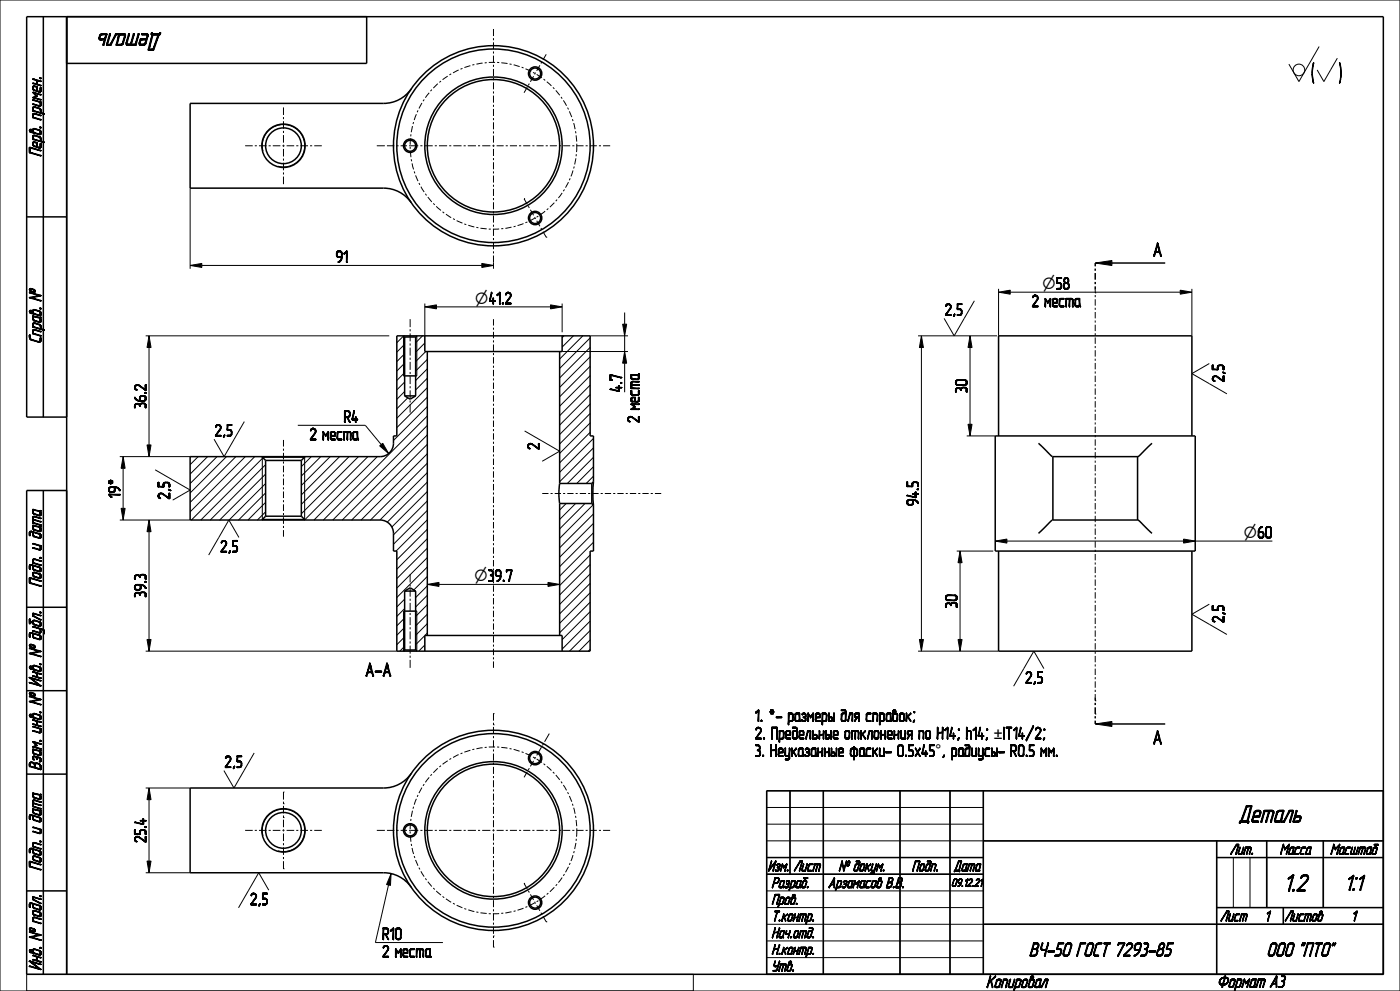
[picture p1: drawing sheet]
<svg xmlns="http://www.w3.org/2000/svg" width="420mm" height="297mm" viewBox="0 0 420 297" stroke-linecap="round" stroke-linejoin="round" font-family="sans-serif">
<defs><g id="words">
<g font-size="7.6">
<text x="51.3" y="10.1" transform="rotate(-180 51.3 10.1)">Деталь</text>
<text x="368.7" y="246.4">Деталь</text>
<text x="383.4" y="267.1">1.2</text>
</g>
<g font-size="7.5">
<text x="393.1" y="24.6">(</text>
<text x="402.1" y="24.6">)</text>
</g>
<text font-size="6.8" x="401.4" y="266.8">1:1</text>
<g font-size="6.1">
<text x="301.5" y="286.6">ВЧ-50 ГОСТ 7293-85</text>
<text x="374.4" y="286.6">ООО &quot;ПТО&quot;</text>
</g>
<text font-size="5.9" x="106.6" y="202.8">А-А</text>
<g font-size="5.3">
<text x="12.3" y="52.3" transform="rotate(-90 12.3 52.3)">Перв. примен.</text>
<text x="12.3" y="106.6" transform="rotate(-90 12.3 106.6)">Справ. №</text>
<text x="12.3" y="210.4" transform="rotate(-90 12.3 210.4)">Инв. № дубл.Подп. и дата</text>
<text x="12.3" y="295.7" transform="rotate(-90 12.3 295.7)">Инв. № подл.Подп. и датаВзам. инв. №</text>
<text x="295.8" y="296">Копировал</text>
<text x="365.1" y="295.9">Формат</text>
<text x="380.8" y="295.9">A3</text>
</g>
<g font-size="5.1">
<text x="100.7" y="78.7">91</text>
<text x="283.4" y="94.5">2,5</text>
<text x="309.5" y="91.9">2 места</text>
<text x="186.5" y="117.6" transform="rotate(-90 186.5 117.6)">4.7</text>
<text x="290.1" y="117.8" transform="rotate(-90 290.1 117.8)">30</text>
<text x="367.2" y="114.6" transform="rotate(-90 367.2 114.6)">2,5</text>
<text x="43.8" y="122.5" transform="rotate(-90 43.8 122.5)">36.2</text>
<text x="64.4" y="130.7">2,5</text>
<text x="92.8" y="131.8">2 места</text>
<text x="103.1" y="126.6">R4</text>
<text x="191.8" y="126.8" transform="rotate(-90 191.8 126.8)">2 места</text>
<text x="161.8" y="134.9" transform="rotate(-90 161.8 134.9)">2</text>
<text x="36.1" y="149.4" transform="rotate(-90 36.1 149.4)">19*</text>
<text x="50.9" y="149.7" transform="rotate(-90 50.9 149.7)">2,5</text>
<text x="275.5" y="151.7" transform="rotate(-90 275.5 151.7)">94.5</text>
<text x="66" y="165.5">2,5</text>
<text x="43.8" y="179.1" transform="rotate(-90 43.8 179.1)">39.3</text>
<text x="287.1" y="182.3" transform="rotate(-90 287.1 182.3)">30</text>
<text x="367.2" y="186.7" transform="rotate(-90 367.2 186.7)">2,5</text>
<text x="307.5" y="204.8">2,5</text>
<text x="226.4" y="216.2">1. *- размеры для справок;</text>
<text x="226.4" y="221.5">2. Предельные отклонения по H14; h14;</text>
<text x="226.4" y="226.7">3. Неуказанные фаски- 0.5х45</text>
<text x="67.3" y="230">2,5</text>
<text x="43.8" y="252.6" transform="rotate(-90 43.8 252.6)">25.4</text>
<text x="75" y="271.2">2,5</text>
<text x="114.6" y="281.6">R10</text>
<text x="114.6" y="286.9">2 места</text>
</g>
<g font-size="4.8">
<text x="312.6" y="86.7">⌀58</text>
<text x="312.6" y="86.7">⌀</text>
<text x="142.5" y="91.1">⌀41.2</text>
<text x="142.5" y="91.1">⌀</text>
<text x="373.1" y="161.3">⌀60</text>
<text x="373.1" y="161.3">⌀</text>
<text x="142.2" y="174.3">⌀39.7</text>
<text x="142.2" y="174.3">⌀</text>
<text x="298.2" y="221.5">±IT14/2;</text>
<text x="280.6" y="226.7">°, радиусы- R0.5 мм.</text>
</g>
<g font-size="4.5">
<text x="368" y="256.1">Лит.</text>
<text x="382" y="256.1">Масса Масштаб</text>
<text x="228.6" y="261.1">Изм.Лист</text>
<text x="248.5" y="261.1">№ докум.</text>
<text x="271.6" y="261.1">Подп.</text>
<text x="285.2" y="261.1">Дата</text>
<text x="231.4" y="266.1">Pазраб.</text>
<text x="248.4" y="266.1">Арзамасов В.В.</text>
<text x="231.4" y="271.1">Пров.</text>
<text x="231.4" y="276.1">Т.контр.</text>
<text x="231.4" y="281.1">Нач.отд.</text>
<text x="365" y="276.1">Лист</text>
<text x="378.8" y="276.1">1 Листов</text>
<text x="404.8" y="276.1">1</text>
<text x="231.4" y="286.1">Н.контр.</text>
<text x="231.4" y="291.1">Утв.</text>
</g>
<text font-size="3.5" x="283.4" y="265.7">09.12.21</text>
</g></defs>
<g fill="#000">
<path d="M57 79.6l3.5-.6v1.2zM144.5 79l3.5 .6-3.5 .6zM328.6 78.8l5-.7v1.5zM346.7 75.7l-.6 1zM346.7 75.7l-.3 1h-.3zM346.1 76.7h.3zM346.2 76.8h.2zM346.1 76.7l.3 .1zM346.7 75.7l1.1-.3zM346.8 75.4h1l-1.1 .3zM346.8 75.4l-.7 1.3zM347.1 73h.3z"/>
<path d="M347.1 72.9h.3zM347.2 72.9h.2zM347.3 73.5l-.5 1.9-.7 1.3zM347.4 73l-1.3 3.7zM347.1 73h.3l-1.3 3.7zM347.4 73l.4 2.4-.5-1.9zM346.7 75.7l1.1-.3v.3zM347.4 73l.5 2.7zM347.4 73l1 3.7-.5-1zM348.1 76.7h.3zM348.1 76.8l.3-.1zM348.2 76.8h.2z"/>
<path d="M348.1 76.8h.3zM347.9 75.7l.5 1h-.3zM127.4 92l3.5-.6v1.2zM165.1 91.4l3.5 .6-3.5 .6zM299.6 87.6l3.5-.6v1.2zM354.1 87l3.5 .6-3.5 .6zM44.7 100.6l.6 3.6h-1.2zM186.8 97.2h1.2l-.6 3.4zM187.4 105.4l.6 3.5h-1.2zM276.4 100.6l.6 3.6h-1.2zM291 100.6l.6 3.6h-1.2zM36.9 136.9l.6 3.5h-1.2z"/>
<path d="M44.1 133.3h1.2l-.6 3.6zM113.9 133.6l.9-.7 1.8 3zM290.4 127.2h1.2l-.6 3.5zM36.3 152.4h1.2l-.6 3.5zM44.7 155.9l.6 3.5h-1.2zM128.2 175.1l3.5-.6v1.2zM164.4 174.5l3.5 .6-3.5 .6zM288 165.2l.6 3.5h-1.2zM298.6 162.2l3.5-.6v1.2zM355.1 161.6l3.5 .6-3.5 .6zM44.1 191.7h1.2l-.6 3.5zM275.8 191.7h1.2l-.6 3.5z"/>
<path d="M287.4 191.7h1.2l-.6 3.5zM328.6 217l5-.8v1.5zM347.1 219.1h.3zM347.2 219h.2zM347.3 219.7l-.5 1.9-.7 1.2zM347.1 219.1l.3-.1zM347.4 219.1l-1.3 3.7zM347.1 219.1h.3l-1.3 3.7zM44.7 236.2l.6 3.5h-1.2zM346.7 221.8l-.6 1zM346.7 221.8l-.3 1.1-.3-.1zM346.1 222.9h.3z"/>
<path d="M346.2 222.9h.2zM346.2 222.9l.2 .1zM346.1 222.8l.3 .1zM346.7 221.8l1.1-.2zM346.8 221.6h1l-1.1 .2zM346.8 221.6l-.7 1.2zM347.4 219.1l.4 2.5-.5-1.9zM346.7 221.8l1.1-.2v.2zM347.4 219.1l.5 2.7zM347.4 219.1l1 3.7-.5-1zM348.1 222.9l.3-.1zM348.1 222.9h.3z"/>
<path d="M348.2 223l.2-.1zM347.9 221.8l.5 1-.3 .1zM44.1 258.1h1.2l-.6 3.5zM117.3 261.8l-.2 3.6-1.1-.3z"/>
</g>
<g fill="none" stroke="#000" stroke-width=".3">
<path d="M0 0h420v297h-420zM148 8.7v2.1M148 11.4v.7M148 12.7v2.1M148 15.4v.6M148 16.7v2.1M148 19.4v.6M162 19.6l-1 1.6M162.6 18.5l-.3 .5M163.9 16.3l-1 1.6M163.9 16.3h.1M395.7 13.9l-6 10.5-3-5.2"/>
<path d="M401.2 17.4l-4 7M85 32.2v2.3M85 35.1v.6M85 36.3v2.3M85 39.2v.7M148 20.7v2.1M148 23.4v.6M148 24.7v2.1M148 27.4v.6M148 28.7v2.1M148 31.4v.6M148 32.6v2.2"/>
<path d="M148 35.4v.6M148 36.6v2.2M148 39.4v.6M158.2 26.1l-1 1.7M158.8 25.1l-.3 .5M160.1 22.8l-1 1.7M160.7 21.8l-.3 .5M57 56.4v24.2M73.5 43.7h2.3M76.4 43.7h.7M77.7 43.7h2.3M78.9 45.3a6.4 6.4 0 0 1 5.6-7.9 6.4 6.4 0 0 1 6.9 6.8 6.4 6.4 0 0 1-8 5.6"/>
<path d="M80.6 43.7h.6M81.8 43.7h2.3M84.7 43.7h.7M85 40.5v2.2M85 43.4v.6M85 44.6v2.3M85 47.5v.6M85 48.8v2.2M85 51.7v.6M85 52.9v2.3M86 43.7h2.3M88.9 43.7h.6"/>
<path d="M90.1 43.7h2.3M93 43.7h.6M94.3 43.7h2.2M113 43.7h2.5M116.1 43.7h2.2M118.9 43.7h.7M120.2 43.7h1.9M122.7 43.7h2.8M126.1 43.7h.6M127.4 43.7h2.4M130.4 43.7h.7M131.7 43.7h2.4"/>
<path d="M134.8 43.7h.6M136 43.7h2.5M139.1 43.7h.6M140.3 43.7h2.5M143.4 43.7h.6M144.7 43.7h2.4M147.7 43.7h.7M148 40.6v2.1M148 43.4v.6M148 44.6v2.1M148 47.4v.6M148 48.6v2.1"/>
<path d="M148 51.4v.6M148 52.6v2.1M148 55.4v.6M148 56.6v2.1M148 59.3v.7M149 43.7h2.1M151.7 43.7h.6M153 43.7h2.1M155.7 43.7h.6M157 43.7h2.1M157.2 59.6h.1M157.2 59.6l1 1.6"/>
<path d="M159.7 43.7h.6M161 43.7h2.1M163.7 43.7h.6M165 43.7h2.1M167.7 43.7h.6M168.9 43.7h2.2M171.7 43.7h.6M172.9 43.7h2.2M175.7 43.7h.6M176.9 43.7h2.1M179.7 43.7h.6M180.9 43.7h2.1"/>
<path d="M57 79.6l3.5-.6v1.2zM60.5 79.6h84M144.5 79l3.5 .6-3.5 .6zM148 60.6v2.1M148 63.3v.7M148 64.6v2.1M148 67.3v.7M148 68.6v2.1M148 71.3v.7M148 72.6v2.1M148 75.3v.6M148 76.6v4"/>
<path d="M158.5 61.8l.3 .5M159.1 62.9l1 1.6M160.4 65.1l.3 .5M161 66.2l1 1.6M162.3 68.4l.3 .5M162.9 69.4l1 1.7M163.9 71.1h.1M328.6 78.8l5-.7v1.5zM346.1 76.7h.3zM346.1 76.7l.3 .1zM346.2 76.8h.2zM346.3 76.8h.1"/>
<path d="M346.7 75.7l1.1-.3zM346.7 75.7l-.6 1zM346.7 75.7l-.3 1h-.3zM346.7 75.7l1.1-.3v.3zM346.8 75.4h1l-1.1 .3zM346.8 75.4l-.7 1.3zM347.1 73h.3zM347.1 73h.3l-1.3 3.7zM347.1 72.9h.3zM347.3 72.8h.1M347.2 72.9h.2zM347.2 72.8h.1"/>
<path d="M347.3 73.5l-.5 1.9-.7 1.3zM347.4 73l-1.3 3.7zM347.4 73l.4 2.4-.5-1.9zM347.4 73l.4 2.7zM347.4 73l.5 2.7zM347.4 73l1 3.7-.5-1zM347.9 75.7l.5 1h-.3zM348.1 76.7h.3zM348.1 76.8l.3-.1zM348.1 76.8h.3zM348.2 76.8h.2zM348.3 76.8h.1"/>
<path d="M123 95.7v2.3M123 98.7v.6M123 99.9v2.4M127.4 92l3.5-.6v1.2zM127.4 91v9.5M130.9 92h34.2M148 95.7v1.9M148 98.2v.6M148 99.4v2M165.1 91.4l3.5 .6-3.5 .6zM168.6 91v8.6M186.8 97.2h1.2l-.6 3.4z"/>
<path d="M187.4 93.7v3.5M292.3 90.2l-6 10.4-3.1-5.2M299.6 87.6l3.5-.6v1.2zM299.6 86.6v14M303.1 87.6h51M328.6 87.8h.1M328.6 86.8v1M328.6 88.4v.7M328.6 89.7v1.9M328.6 92.2v.7M328.6 93.5v1.9M328.6 96.1v.6"/>
<path d="M328.6 97.3v1.9M328.6 99.9v.6M354.1 87l3.5 .6-3.5 .6zM357.6 86.6v14M43.7 100.6h73.1M44.7 100.6l.6 3.6h-1.2zM44.7 104.2v29.1M119 102.7l2-2.1v12.1M121.4 103.2l-2.4 2.3M121.4 106l-2.4 2.4M121.4 108.8l-2.4 2.4M121.4 111.7l-2.4 2.3"/>
<path d="M121.4 114.5l-2.4 2.4M121.4 117.3l-2.4 2.4M122.3 119.2l-3.3 3.3M123 102.9v.7M123 104.2v2.4M123 107.2v.6M123 108.5v2.3M123 111.5v.6M123 112.7v2.4M123 115.7v.7M123 117v2.4M125 100.6v12.1"/>
<path d="M126.8 100.6l-2.1 2.1M127.4 102.8l-2.7 2.8M127.7 105.4l-3 3M128.2 107.7l-3.5 3.5M128.2 110.5l-3.5 3.5M128.2 113.4l-3.5 3.5M128.2 116.2l-9.2 9.1M128.2 119l-9.2 9.2M148 102v.6M148 103.2v2M148 105.8v.6M148 107v2"/>
<path d="M148 109.6v.6M148 110.8v2M148 113.4v.6M148 114.6v2M148 117.2v.6M148 118.4v2M168.6 105.4h19.8M169.2 100.6l-.6 .6M172 100.6l-3.4 3.4M174.8 100.6l-6.9 7M177 101.3l-9.1 9.1M177 104.1l-9.1 9.2"/>
<path d="M177 106.9l-9.1 9.2M177 109.8l-9.1 9.1M177 112.6l-9.1 9.1M177 115.4l-9.1 9.2M177 118.3l-9.1 9.1M177 100.6h11.4M187.4 105.4l.6 3.5h-1.2zM187.4 100.6v4.8M187.4 108.9v8.7M275.4 100.6h23.7M276.4 100.6l.6 3.6h-1.2zM276.4 104.2v87.5"/>
<path d="M291 100.6l.6 3.6h-1.2zM291 104.2v23M328.6 101.1v1.9M328.6 103.7v.6M328.6 105v1.9M328.6 107.5v.6M328.6 108.8v1.9M328.6 111.3v.7M328.6 112.6v1.9M328.6 115.1v.7M328.6 116.4v1.9M328.6 119v.6"/>
<path d="M362.8 109l-5.2 3 10.5 6M35.9 136.9h21.1M36.9 136.9l.6 3.5h-1.2zM44.1 133.3h1.2l-.6 3.6zM59.5 136.9l-2.5 2.4M62.3 136.9l-5.3 5.2M65.1 136.9l-8.1 8M67.9 136.9l-10.9 10.8M70.8 136.9l-13.8 13.7M73.3 126.4l-6.1 10.5-3-5.3M73.6 136.9l-16.6 16.5M76.4 136.9l-19 19"/>
<path d="M78.7 137v18.7M78.9 137.2l-18.6 18.7M79.7 139.2l-16.6 16.7M85 131.8v2M85 134.5v.6M85 135.7v2M85 138.3v.6M85 139.6v2M89.3 127.5h20.3l4.8 5.7M91.4 137v18.7M93.4 136.9l-3 2.9M96.2 136.9l-5.8 5.8"/>
<path d="M99 136.9l-8.6 8.6M101.9 136.9l-11.5 11.4M104.7 136.9l-14.3 14.3M107.5 136.9l-17.1 17.1M110.4 136.9l-18.9 18.9M113.2 136.9l-19 19M113.9 133.6l.9-.7 1.8 3zM123 120v.6M123 121.3v2.4M128.2 121.8l-10.2 10.2M128.2 124.7l-31.2 31.2M128.2 127.5l-28.4 28.4"/>
<path d="M128.2 130.3l-25.5 25.6M128.2 133.2l-22.7 22.7M128.2 136l-19.9 19.9M128.2 138.8l-17 17.1M148 121v.6M148 122.2v2M148 124.8v.6M148 126v2M148 128.6v.6M148 129.8v2M148 132.4v.6M148 133.6v2"/>
<path d="M148 136.2v.6M148 137.4v2M148 140v.6M157.4 129.2l10.5 6-5.2 3M177 121.1l-9.1 9.1M177 123.9l-9.1 9.2M177 126.7l-9.1 9.2M177 129.6l-9.1 9.1M178 131.4l-10.1 10.1M178 134.2l-10.1 10.2M178 137.1l-7.8 7.8M178 139.9l-5 5"/>
<path d="M290 130.7h8.6M290.4 127.2h1.2l-.6 3.5zM328.6 120.2v1.9M328.6 122.8v.6M328.6 124v2M328.6 126.6v.6M328.6 127.9v1.9M328.6 130.4v.6M328.6 131.7v1.9M328.6 134.2v.7M328.6 135.5v1.9M328.6 138v.7"/>
<path d="M328.6 139.3v1.9M35.9 155.9h21.1M36.3 152.4h1.2l-.6 3.5zM36.9 140.4v12M44.7 155.9l.6 3.5h-1.2zM44.7 159.4v32.3M46.5 140.8l10.5 6.1-5.2 3M79.7 142.1l-13.8 13.8M79.7 144.9l-11 11M79.7 147.7l-8.1 8.2M79.7 150.6l-5.3 5.3M79.7 153.4l-2.5 2.5"/>
<path d="M85 142.2v.6M85 143.4v2M85 146v.7M85 147.3v2M85 149.9v.6M85 151.1v2M85 153.8v.6M85 155v2M85 157.6v.6M85 158.9v2M128.2 141.6l-14.2 14.3M128.2 144.5l-12 12"/>
<path d="M128.2 147.3l-10.7 10.7M128.2 150.1l-10.2 10.2M128.2 153l-10.2 10.1M128.2 155.8l-9.4 9.4M128.2 158.6l-9.2 9.2M148 141.2v2M148 143.8v.6M148 145v2M148 147.6v.6M148 148.8v2M148 151.4v.6M148 152.6v2"/>
<path d="M148 155.2v.6M148 156.4v2M148 159v.6M162.7 147.9h1.8M165.2 147.9h.6M166.4 147.9h1.9M168.9 147.9h.7M169.9 150.9l-2 2M170.2 147.9h1.9M172.7 150.9l-4.8 4.8M172.7 147.9h.6M173.9 147.9h1.9"/>
<path d="M175.5 150.9l-7.6 7.6M176.4 147.9h.7M177.7 147.9h1.9M177.9 151.3l-10 10M178 142.7l-2.1 2.2M178 154l-10.1 10.2M178 156.9l-10.1 10.1M178 159.7l-10.1 10.1M180.2 147.9h.6M181.4 147.9h1.9M184 147.9h.6M185.2 147.9h1.9"/>
<path d="M187.7 147.9h.6M189 147.9h1.8M191.5 147.9h.6M192.7 147.9h1.9M195.2 147.9h.7M196.5 147.9h1.9M328.6 141.9v.6M328.6 143.1v1.9M328.6 145.7v.6M328.6 146.9v2M328.6 149.5v.6M328.6 150.8v1.9"/>
<path d="M328.6 153.3v.6M328.6 154.6v1.9M328.6 157.1v.7M328.6 158.4v1.9M71.7 161.1l-3-5.2-6.1 10.5M121.4 179.6l-2.4 2.3M123 172.2v2.3M123 175.2v.6M123 176.4v2.4M123 179.4v.7M128.2 175.1l3.5-.6v1.2zM128.2 161.4l-9.2 9.2"/>
<path d="M128.2 164.3l-9.2 9.1M128.2 167.1l-9.2 9.2M128.2 169.9l-9.2 9.2M128.2 172.8l-4.1 4M128.2 175.6l-3.5 3.5M128.2 178.4l-3.5 3.5M131.7 175.1h32.7M148 160.2v2M148 162.8v.6M148 164v2M148 166.6v.6M148 167.8v2"/>
<path d="M148 170.4v.6M148 171.6v2M148 174.2v.6M148 175.4v2M148 178v.6M148 179.2v2M164.4 174.5l3.5 .6-3.5 .6zM177 166.3l-9.1 9.2M177 169.2l-9.1 9.1M177 172l-9.1 9.1M177 174.8l-9.1 9.2M177 177.7l-9.1 9.1"/>
<path d="M178 162.5l-10.1 10.2M287 165.2h11M288 165.2l.6 3.5h-1.2zM288 168.7v23M298.6 162.2l3.5-.6v1.2zM302.1 162.2h53M328.6 160.9v.7M328.6 162.2v1.9M328.6 164.8v.6M328.6 166v1.9M328.6 168.6v.6M328.6 169.8v2"/>
<path d="M328.6 172.4v.6M328.6 173.7v1.9M328.6 176.2v.6M328.6 177.5v1.9M355.1 161.6l3.5 .6-3.5 .6zM358.6 162.2h23.1M43.7 195.2h75.3M44.1 191.7h1.2l-.6 3.5zM121 183.2v12M121.4 182.4l-2.4 2.3M121.4 185.2l-2.4 2.4M121.4 188l-2.4 2.4"/>
<path d="M121.4 190.9l-2.4 2.3M121.4 193.7l-1.5 1.5M123 180.7v2.4M123 183.7v.6M123 185v2.3M123 188v.6M123 189.2v2.4M123 192.2v.7M123 193.5v2.4M123 196.5v.6M123 197.8v2.4M125 183.2v12"/>
<path d="M127.4 193.3l-1.8 1.9M128.2 181.2l-3.5 3.5M128.2 184.1l-3.5 3.5M128.2 186.9l-3.5 3.5M128.2 189.7l-3.5 3.5M148 181.8v.6M148 183v2M148 185.6v.6M148 186.8v2M148 189.4v.6M148 190.6v2M148 193.2v.6"/>
<path d="M148 194.4v2M148 197v.6M148 198.2v2M177 180.5l-9.1 9.1M177 183.3l-8.4 8.4M177 186.1l-8.4 8.4M177 189l-6.1 6.2M177 191.8l-3.3 3.4M177 194.6l-.5 .6M275.4 195.2h24.2M275.8 191.7h1.2l-.6 3.5zM287.4 191.7h1.2l-.6 3.5z"/>
<path d="M328.6 180v.7M328.6 181.3v1.9M328.6 183.8v.7M328.6 185.1v1.9M328.6 187.7v.6M328.6 188.9v1.9M328.6 191.5v.6M328.6 192.8v1.9M328.6 195.3v.6M328.6 196.6v1.9M328.6 199.1v.6M362.8 181.1l-5.2 3 10.5 6.1"/>
<path d="M148 217.2h.1M148 213.9h.1M148 213.9v2.1M148 216.6v.6M148 217.9v2.1M164.8 219.9l-1.4 2.4M313.2 200.4l-3-5.2-6.1 10.5M328.6 217l5-.8v1.5zM328.6 200.4v1.9M328.6 202.9v.7M328.6 204.2v1.9M328.6 206.7v.7"/>
<path d="M328.6 208v1M347.1 219.1h.3zM347.1 219.1h.3l-1.3 3.7zM347.1 219.1l.3-.1zM347.3 219h.1M347.2 219h.2zM347.2 219h.1M347.3 219.7l-.5 1.9-.7 1.2zM347.4 219.1l-1.3 3.7zM347.4 219.1l.4 2.5-.5-1.9zM347.4 219.1l.4 2.7zM347.4 219.1l.5 2.7z"/>
<path d="M347.4 219.1l1 3.7-.5-1zM43.7 236.2h13.3M44.7 236.2l.6 3.5h-1.2zM44.7 239.7v18.4M76.3 225.7l-6.1 10.5-3-5.3M85 237.4h.1M85 237.4v2.2M148 220.6v.6M148 221.8v2.2M148 224.6v.6M148 225.8v2.2M148 228.6v.6"/>
<path d="M148 229.8v2.2M148 232.6v.6M148 233.8v2.1M148 236.6v.6M148 237.8v2.1M158.2 231.3l-1 1.7M158.8 230.2l-.3 .6M160.1 228l-1 1.7M160.7 226.9l-.3 .6M162.4 223.9l-1.4 2.5M163.1 222.9l-.4 .5M230 237h185v55h-185z"/>
<path d="M237 237v25M247 237v55M270 237v55M285 237v55M295 237v55M346.1 222.8l.3 .1zM346.1 222.9h.3zM346.2 222.9h.2zM346.2 222.9l.2 .1zM346.3 223h.1M346.7 221.8l1.1-.2zM346.7 221.8l-.6 1z"/>
<path d="M346.7 221.8l-.3 1.1-.3-.1zM346.7 221.8l1.1-.2v.2zM346.8 221.6h1l-1.1 .2zM346.8 221.6l-.7 1.2zM347.9 221.8l.5 1-.3 .1zM348.1 222.9l.3-.1zM348.1 222.9h.3zM348.2 223l.2-.1zM348.3 223h.1M44.1 258.1h1.2l-.6 3.5zM73.5 248.9h2.3M76.4 248.9h.7"/>
<path d="M77.7 248.9h2.3M78.9 250.5a6.4 6.4 0 0 1 5.6-8 6.4 6.4 0 0 1 6.9 6.9 6.4 6.4 0 0 1-8 5.6M80.6 248.9h.6M81.8 248.9h2.3M84.7 248.9h.7M85 245h.1M85 240.9h.1M85 240.3v.6M85 241.5v2.3M85 244.4v.6M85 245.7v2.2M85 248.5v.7"/>
<path d="M85 249.8v2.3M85 252.7v.6M85 253.9v2.3M85 256.8v.7M85 258.1v2.3M86 248.9h2.3M88.9 248.9h.6M90.1 248.9h2.3M93 248.9h.6M94.3 248.9h2.2M113 248.9h2.5M116.1 248.9h2.2"/>
<path d="M118.9 248.9h.7M120.2 248.9h1.9M122.7 248.9h2.8M126.1 248.9h.6M127.4 248.9h2.4M130.4 248.9h.7M131.7 248.9h2.4M134.8 248.9h.6M136 248.9h2.5M139.1 248.9h.6M140.3 248.9h2.5M143.4 248.9h.6"/>
<path d="M144.7 248.9h2.4M147.7 248.9h.7M148 240.6v.6M148 241.8v2.1M148 244.6v.6M148 245.8v2.1M148 248.5v.7M148 249.8v2.1M148 252.5v.7M148 253.8v2.1M148 256.5v.7M148 257.8v2.1"/>
<path d="M149 248.9h2.1M151.7 248.9h.6M153 248.9h2.1M155.7 248.9h.6M157 248.9h2.1M159.7 248.9h.6M161 248.9h2.1M163.7 248.9h.6M165 248.9h2.1M167.7 248.9h.6M168.9 248.9h2.2M171.7 248.9h.6"/>
<path d="M172.9 248.9h2.2M175.7 248.9h.6M176.9 248.9h2.1M179.7 248.9h.6M180.9 248.9h2.1M230 242h65M230 247h65M230 252h185M230 257h65M365 257h50M365 252v40M370 257v15"/>
<path d="M375 257v15M380 252v20M397 252v20M43.7 261.6h13.3M80.6 266.8l-3-5.2-6 10.5M85 260.4h.1M116.6 265.2l-4 17.3h20.3M117.3 261.8l-.2 3.6-1.1-.3zM148 260.5v.7M148 261.8v2.1M148 264.5v.6M148 265.8v2.1"/>
<path d="M148 268.5v.6M148 269.8v2.1M148 272.5v.6M148 273.8v2.1M148 276.5v.6M148 277.8v2.1M157.2 264.8h.1M157.2 264.8l1 1.6M158.5 267l.3 .5M159.1 268l1 1.7M160.4 270.2l.3 .6M161 271.3l1 1.7"/>
<path d="M162.3 273.5l.3 .6M162.9 274.6l1 1.7M163.9 276.3h.1M230 262h65M230 267h65M230 272h65M230 277h185M365 272h50M8 292h200v5M148 280.5h.1M148 283.9h.1M148 280.5v.6"/>
<path d="M148 281.7v2.2M230 282h65M230 287h65"/>
<circle cx="389.7" cy="21" r="1.74"/>
</g>
<path d="M347.6 73v2.7M347.6 219.1v2.7" fill="none" stroke="#000" stroke-width=".44"/>
<g fill="none" stroke="#000" stroke-width=".45">
<path d="M13 5v120M20 5v287M110 5v14h-90M123.3 26.7a10 10 0 0 1-8.2 4.3h-58.1v25.4h58.1a10 10 0 0 1 8.2 4.3M8 65h12M328.6 78.8v1M333.6 78.8h16M328.6 80.5v.7M328.6 81.8v2M328.6 84.5v.7M328.6 85.8v1M121 112.7h4"/>
<path d="M121 100.6l.4 .4M121.4 118.7l1.6 .9 1.7-.9M121.4 101v17.7M121.4 118.7h3.3M121.4 101h3.3M124.7 101v17.7M125 100.6l-.3 .4M127.4 100.6v4.8h41.2v-4.8M128.2 105.4v85.1M167.9 105.4v39.5M20 125h-12v-120h407v287h-407v-145h12M78.5 136.9l1.2 1.1"/>
<path d="M78.7 137h12.7M79.7 138v16.7M79.7 138h10.7M90.4 138v16.7M91.5 136.9l-1.1 1.1M298.6 130.7h60v34.5h-60zM299.6 130.7v-30.1h58v30.1M311.5 132.9l4.3 4h25.6l4.2-4M315.9 136.9v19M341.3 136.9v19M13 147v145M78.7 155.7h12.7"/>
<path d="M79.7 154.7l-1.2 1.2M79.7 154.7h10.7M90.4 154.7l1.1 1.2M167.9 144.9l-.2 3 .2 3M167.9 150.9h9.6M167.9 144.9h9.6M167.9 150.9v39.6M177.5 150.9l.5 .5M177.5 144.9v6M178 144.4l-.1 3.5 .1 3.5M178 144.4v-13.7h-1v-30.1h-58v30.1h-1a5.7 5.7 0 0 1-1.1 5 4 4 0 0 1-2.9 1.2h-57v19h57a4 4 0 0 1 4 3.9v5.4h1v30h58v-30h1v-13.8M178 144.4l-.5 .5"/>
<path d="M311.5 159.8l4.3-3.9h25.6l4.2 3.9M121.4 177.2h3.3M121.4 177.2l1.6-1 1.7 1M121.4 177.2v17.6M124.7 177.2v17.6M299.6 165.2v30h58v-30M8 182h12M121 183.2h4M121.4 194.8h3.3M121.4 194.8l-.4 .4M124.7 194.8l.3 .4M127.4 195.2v-4.7h41.2v4.7"/>
<path d="M8 207h12M328.6 214h.1M328.6 210h.1M328.6 209v1M328.6 210.6v.7M328.6 212v2M328.6 214.6v.7M328.6 216v1M333.6 217h16M8 232h12M123.3 231.8a10 10 0 0 1-8.2 4.4h-58.1v25.4h58.1a10 10 0 0 1 8.2 4.3M237 237v25"/>
<path d="M247 237v55M270 237v55M285 237v55M295 237v55M415 237h-185v55M230 257h65M295 252h120M365 257h50M365 252v40M380 252v20M397 252v20M8 267h12"/>
<path d="M230 262h65M295 277h120M365 272h50"/>
<circle cx="160.5" cy="22" r="2"/>
<circle cx="160.5" cy="22" r="1.65"/>
<circle cx="85" cy="43.7" r="6.5"/>
<circle cx="85" cy="43.7" r="5.4"/>
<circle cx="123" cy="43.7" r="2"/>
<circle cx="123" cy="43.7" r="1.65"/>
<circle cx="148" cy="43.7" r="30"/>
<circle cx="148" cy="43.7" r="29"/>
<circle cx="148" cy="43.7" r="20.6"/>
<circle cx="148" cy="43.7" r="19.9"/>
<circle cx="160.5" cy="65.3" r="2"/>
<circle cx="160.5" cy="65.3" r="1.65"/>
<circle cx="160.5" cy="227.2" r="2"/>
<circle cx="160.5" cy="227.2" r="1.65"/>
<circle cx="85" cy="248.9" r="6.5"/>
<circle cx="85" cy="248.9" r="5.4"/>
<circle cx="123" cy="248.9" r="2"/>
<circle cx="123" cy="248.9" r="1.65"/>
<circle cx="148" cy="248.9" r="30"/>
<circle cx="148" cy="248.9" r="29"/>
<circle cx="148" cy="248.9" r="20.6"/>
<circle cx="148" cy="248.9" r="19.9"/>
<circle cx="160.5" cy="270.5" r="2"/>
<circle cx="160.5" cy="270.5" r="1.65"/>
</g>
<path d="M173 43.7a25 25 0 0 0-36.9-22 25 25 0 0 0-1.7 42.9 25 25 0 0 0 38.6-18.9v-2M173 248.9a25 25 0 0 0-36.9-22 25 25 0 0 0-1.7 42.9 25 25 0 0 0 38.6-18.9v-2" fill="none" stroke="#000" stroke-width=".3" stroke-dasharray=".6 .6 1.9 .6" stroke-linecap="butt"/>
<use href="#words"/>
</svg>
